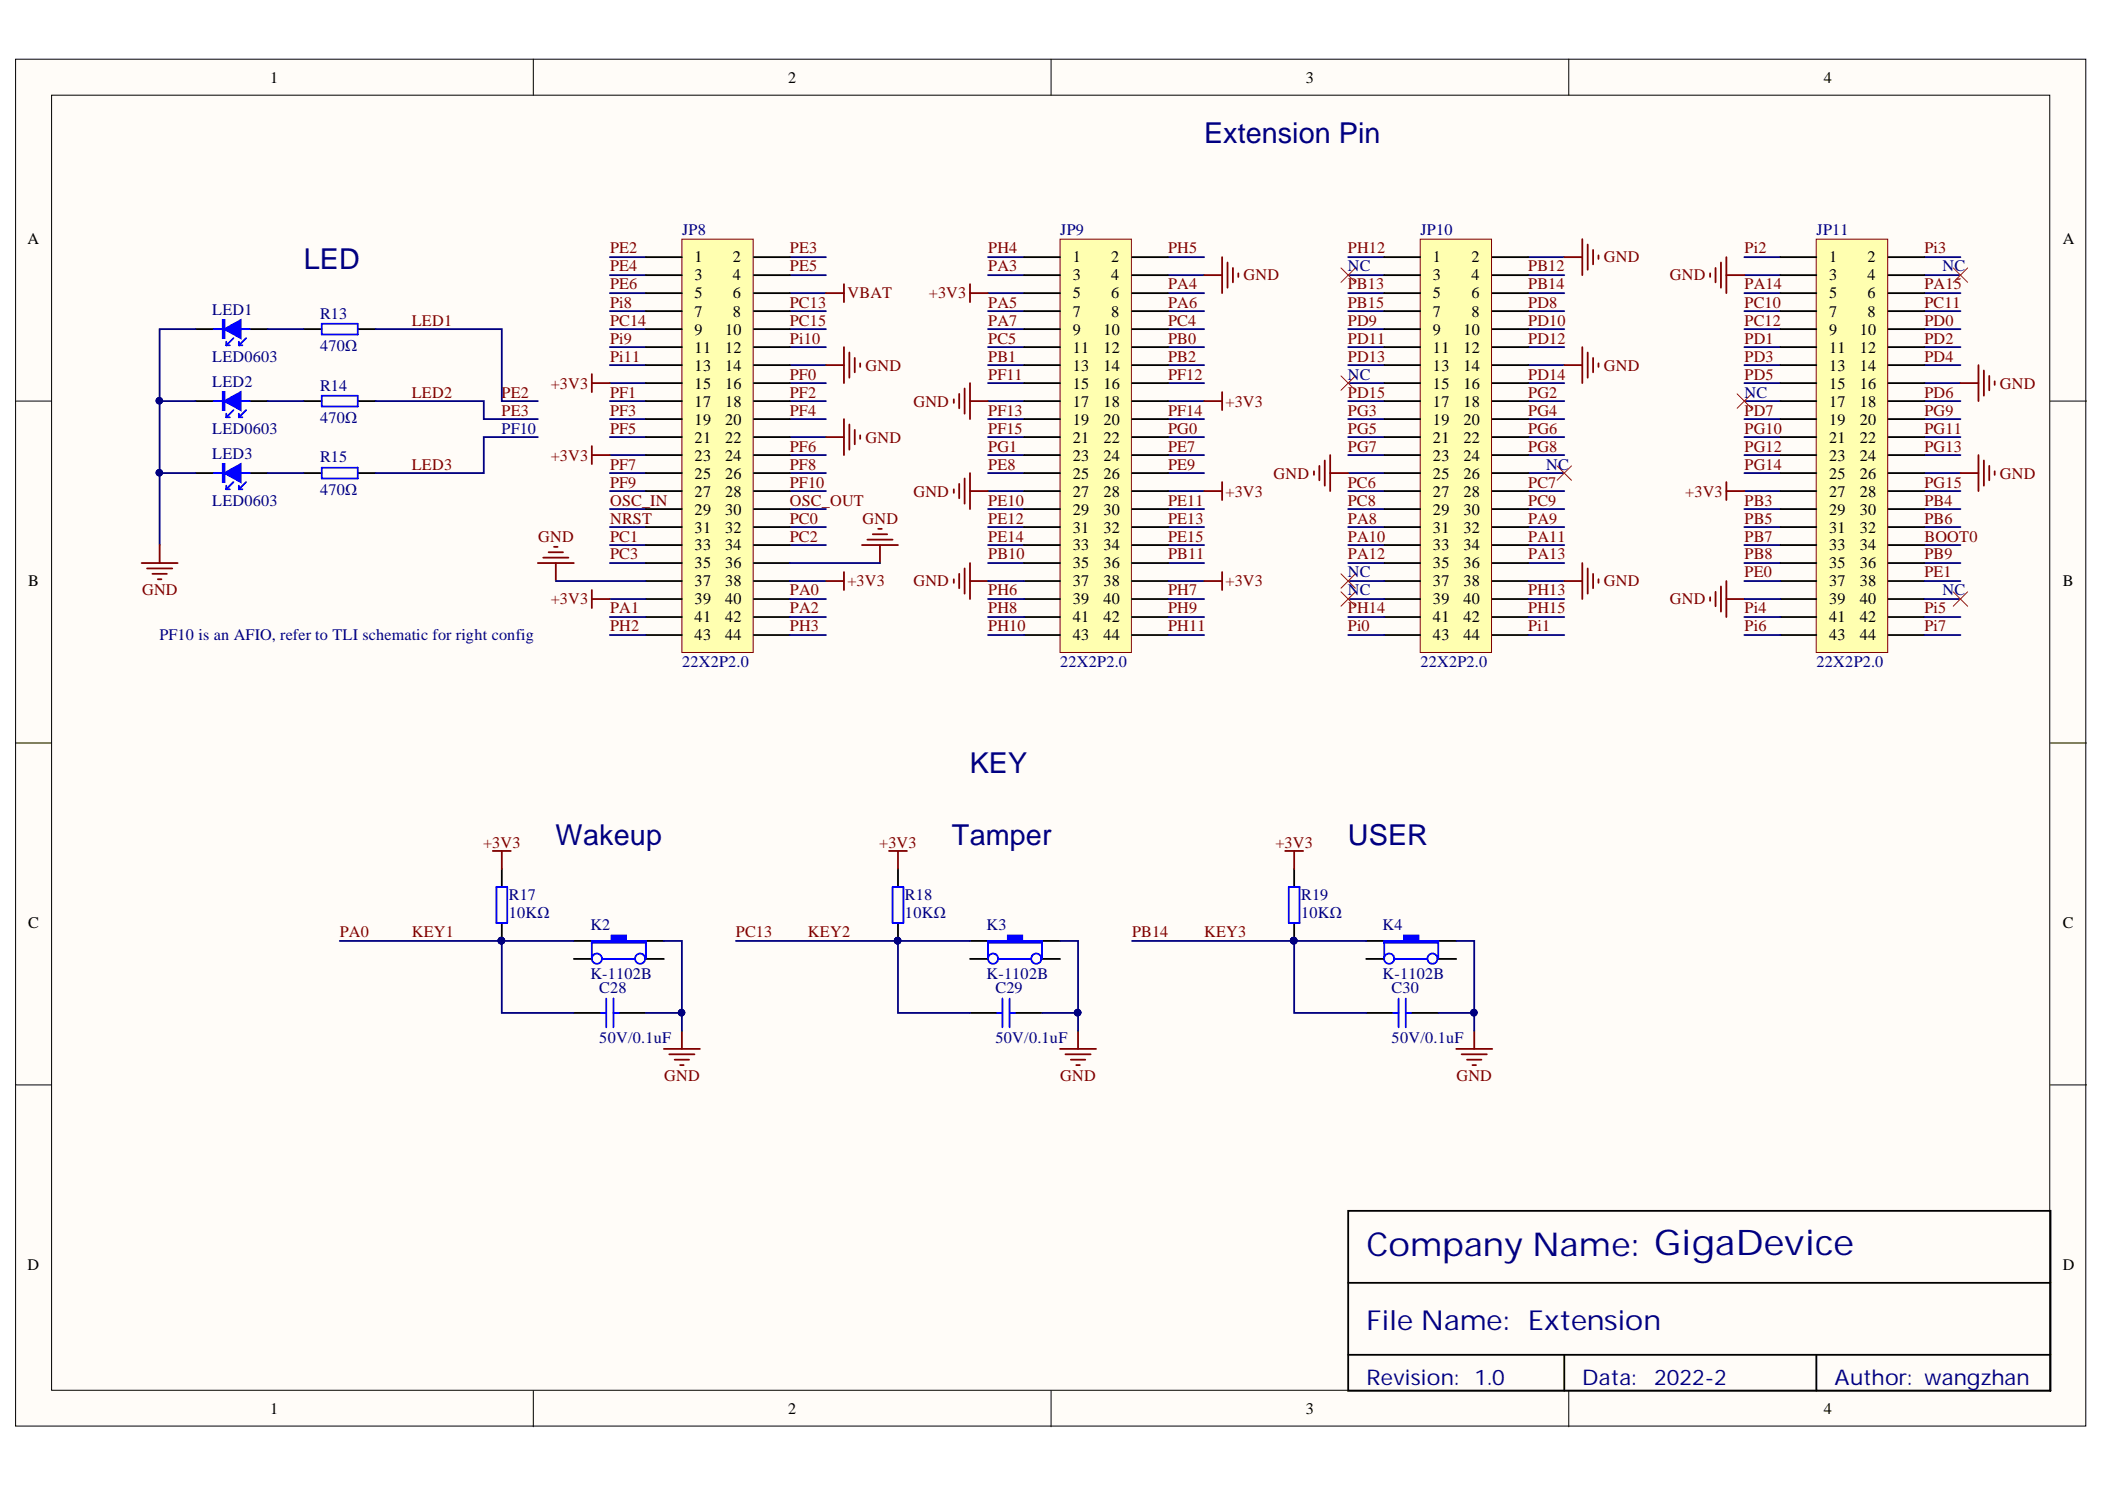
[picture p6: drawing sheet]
<svg xmlns="http://www.w3.org/2000/svg" width="297mm" height="210mm" viewBox="0 0 297 210" stroke-linecap="round" stroke-linejoin="round" font-family="sans-serif">
<defs><g id="words">
<text font-size="4.6" fill="#000080" x="192.8" y="177.2">Company Name: GigaDevice</text>
<g font-size="4.1" fill="#000080">
<text x="169.9" y="20.2">Extension Pin</text>
<text x="42.9" y="37.9">LED</text>
<text x="136.8" y="109">KEY</text>
<text x="78.4" y="119.1">Wakeup</text>
<text x="134.3" y="119.1">Tamper</text>
<text x="190.2" y="119.1">USER</text>
</g>
<text font-size="3.9" fill="#000080" x="192.8" y="187.6">File Name: Extension</text>
<g font-size="3" fill="#000080">
<text x="192.8" y="195.4">Revision:</text>
<text x="208" y="195.4">1.0</text>
<text x="223.3" y="195.4">Data:</text>
<text x="233.4" y="195.4">2022-2</text>
<text x="258.9" y="195.4">Author: wangzhan</text>
</g>
<g font-size="2.3">
<text x="38.1" y="11.7">1</text>
<text x="111.2" y="11.7">2</text>
<text x="184.3" y="11.7">3</text>
<text x="257.4" y="11.7">4</text>
<text x="3.9" y="34.5">A</text>
<text x="291.1" y="34.5">A</text>
<text x="98" y="37">1</text>
<text x="98" y="39.5">3</text>
<text x="103.4" y="37">2</text>
<text x="103.4" y="39.5">4</text>
<text x="151.4" y="37">1</text>
<text x="151.4" y="39.5">3</text>
<text x="156.8" y="37">2</text>
<text x="156.8" y="39.5">4</text>
<text x="202.2" y="37">1</text>
<text x="202.2" y="39.5">3</text>
<text x="207.6" y="37">2</text>
<text x="207.6" y="39.5">4</text>
<text x="258.1" y="37">1</text>
<text x="258.1" y="39.5">3</text>
<text x="263.5" y="37">2</text>
<text x="263.5" y="39.5">4</text>
<text x="98" y="42.1">5</text>
<text x="98" y="44.7">7</text>
<text x="98" y="47.2">9</text>
<text x="102.3" y="47.2">10</text>
<text x="103.4" y="42.1">6</text>
<text x="103.4" y="44.7">8</text>
<text x="151.4" y="42.1">5</text>
<text x="151.4" y="44.7">7</text>
<text x="151.4" y="47.2">9</text>
<text x="155.7" y="47.2">10</text>
<text x="156.8" y="42.1">6</text>
<text x="156.8" y="44.7">8</text>
<text x="202.2" y="42.1">5</text>
<text x="202.2" y="44.7">7</text>
<text x="202.2" y="47.2">9</text>
<text x="206.5" y="47.2">10</text>
<text x="207.6" y="42.1">6</text>
<text x="207.6" y="44.7">8</text>
<text x="258.1" y="42.1">5</text>
<text x="258.1" y="44.7">7</text>
<text x="258.1" y="47.2">9</text>
<text x="262.4" y="47.2">10</text>
<text x="263.5" y="42.1">6</text>
<text x="263.5" y="44.7">8</text>
<text x="98" y="49.8">11</text>
<text x="98" y="52.3">13</text>
<text x="102.3" y="49.8">12</text>
<text x="102.3" y="52.3">14</text>
<text x="151.4" y="49.8">11</text>
<text x="151.4" y="52.3">13</text>
<text x="155.7" y="49.8">12</text>
<text x="155.7" y="52.3">14</text>
<text x="202.2" y="49.8">11</text>
<text x="202.2" y="52.3">13</text>
<text x="206.5" y="49.8">12</text>
<text x="206.5" y="52.3">14</text>
<text x="258.1" y="49.8">11</text>
<text x="258.1" y="52.3">13</text>
<text x="262.4" y="49.8">12</text>
<text x="262.4" y="52.3">14</text>
<text x="98" y="54.8">15</text>
<text x="98" y="57.4">17</text>
<text x="98" y="59.9">19</text>
<text x="102.3" y="54.8">16</text>
<text x="102.3" y="57.4">18</text>
<text x="102.3" y="59.9">20</text>
<text x="151.4" y="54.8">15</text>
<text x="151.4" y="57.4">17</text>
<text x="151.4" y="59.9">19</text>
<text x="155.7" y="54.8">16</text>
<text x="155.7" y="57.4">18</text>
<text x="155.7" y="59.9">20</text>
<text x="202.2" y="54.8">15</text>
<text x="202.2" y="57.4">17</text>
<text x="202.2" y="59.9">19</text>
<text x="206.5" y="54.8">16</text>
<text x="206.5" y="57.4">18</text>
<text x="206.5" y="59.9">20</text>
<text x="258.1" y="54.8">15</text>
<text x="258.1" y="57.4">17</text>
<text x="258.1" y="59.9">19</text>
<text x="262.4" y="54.8">16</text>
<text x="262.4" y="57.4">18</text>
<text x="262.4" y="59.9">20</text>
<text x="98" y="62.4">21</text>
<text x="98" y="65">23</text>
<text x="102.3" y="62.4">22</text>
<text x="102.3" y="65">24</text>
<text x="151.4" y="62.4">21</text>
<text x="151.4" y="65">23</text>
<text x="155.7" y="62.4">22</text>
<text x="155.7" y="65">24</text>
<text x="202.2" y="62.4">21</text>
<text x="202.2" y="65">23</text>
<text x="206.5" y="62.4">22</text>
<text x="206.5" y="65">24</text>
<text x="258.1" y="62.4">21</text>
<text x="258.1" y="65">23</text>
<text x="262.4" y="62.4">22</text>
<text x="262.4" y="65">24</text>
<text x="98" y="67.5">25</text>
<text x="98" y="70.1">27</text>
<text x="102.3" y="67.5">26</text>
<text x="102.3" y="70.1">28</text>
<text x="151.4" y="67.5">25</text>
<text x="151.4" y="70.1">27</text>
<text x="155.7" y="67.5">26</text>
<text x="155.7" y="70.1">28</text>
<text x="202.2" y="67.5">25</text>
<text x="202.2" y="70.1">27</text>
<text x="206.5" y="67.5">26</text>
<text x="206.5" y="70.1">28</text>
<text x="258.1" y="67.5">25</text>
<text x="258.1" y="70.1">27</text>
<text x="262.4" y="67.5">26</text>
<text x="262.4" y="70.1">28</text>
<text x="98" y="72.6">29</text>
<text x="98" y="75.1">31</text>
<text x="98" y="77.7">33</text>
<text x="102.3" y="72.6">30</text>
<text x="102.3" y="75.1">32</text>
<text x="102.3" y="77.7">34</text>
<text x="151.4" y="72.6">29</text>
<text x="151.4" y="75.1">31</text>
<text x="151.4" y="77.7">33</text>
<text x="155.7" y="72.6">30</text>
<text x="155.7" y="75.1">32</text>
<text x="155.7" y="77.7">34</text>
<text x="202.2" y="72.6">29</text>
<text x="202.2" y="75.1">31</text>
<text x="202.2" y="77.7">33</text>
<text x="206.5" y="72.6">30</text>
<text x="206.5" y="75.1">32</text>
<text x="206.5" y="77.7">34</text>
<text x="258.1" y="72.6">29</text>
<text x="258.1" y="75.1">31</text>
<text x="258.1" y="77.7">33</text>
<text x="262.4" y="72.6">30</text>
<text x="262.4" y="75.1">32</text>
<text x="262.4" y="77.7">34</text>
<text x="4" y="82.7">B</text>
<text x="98" y="80.2">35</text>
<text x="98" y="82.7">37</text>
<text x="102.3" y="80.2">36</text>
<text x="102.3" y="82.7">38</text>
<text x="151.4" y="80.2">35</text>
<text x="151.4" y="82.7">37</text>
<text x="155.7" y="80.2">36</text>
<text x="155.7" y="82.7">38</text>
<text x="202.2" y="80.2">35</text>
<text x="202.2" y="82.7">37</text>
<text x="206.5" y="80.2">36</text>
<text x="206.5" y="82.7">38</text>
<text x="258.1" y="80.2">35</text>
<text x="258.1" y="82.7">37</text>
<text x="262.4" y="80.2">36</text>
<text x="262.4" y="82.7">38</text>
<text x="291.1" y="82.7">B</text>
<text x="98" y="85.3">39</text>
<text x="98" y="87.8">41</text>
<text x="102.3" y="85.3">40</text>
<text x="102.3" y="87.8">42</text>
<text x="151.4" y="85.3">39</text>
<text x="151.4" y="87.8">41</text>
<text x="155.7" y="85.3">40</text>
<text x="155.7" y="87.8">42</text>
<text x="202.2" y="85.3">39</text>
<text x="202.2" y="87.8">41</text>
<text x="206.5" y="85.3">40</text>
<text x="206.5" y="87.8">42</text>
<text x="258.1" y="85.3">39</text>
<text x="258.1" y="87.8">41</text>
<text x="262.4" y="85.3">40</text>
<text x="262.4" y="87.8">42</text>
<text x="98" y="90.3">43</text>
<text x="102.3" y="90.3">44</text>
<text x="151.4" y="90.3">43</text>
<text x="155.7" y="90.3">44</text>
<text x="202.2" y="90.3">43</text>
<text x="206.5" y="90.3">44</text>
<text x="258.1" y="90.3">43</text>
<text x="262.4" y="90.3">44</text>
<text x="4" y="131">C</text>
<text x="291.1" y="131">C</text>
<text x="3.9" y="179.2">D</text>
<text x="291.1" y="179.2">D</text>
<text x="38.1" y="199.5">1</text>
<text x="111.2" y="199.5">2</text>
<text x="184.3" y="199.5">3</text>
<text x="257.4" y="199.5">4</text>
</g>
<g font-size="2.3" fill="#800000">
<text x="86.1" y="35.7">PE2</text>
<text x="111.5" y="35.7">PE3</text>
<text x="139.5" y="35.7">PH4</text>
<text x="164.8" y="35.7">PH5</text>
<text x="190.2" y="35.7">PH12</text>
<text x="246.2" y="35.7">Pi2</text>
<text x="271.6" y="35.7">Pi3</text>
<text x="86.1" y="38.3">PE4</text>
<text x="86.1" y="40.8">PE6</text>
<text x="111.5" y="38.3">PE5</text>
<text x="139.5" y="38.3">PA3</text>
<text x="164.8" y="40.8">PA4</text>
<text x="175.5" y="39.5">GND</text>
<text x="190.2" y="40.8">PB13</text>
<text x="215.7" y="38.3">PB12</text>
<text x="215.7" y="40.8">PB14</text>
<text x="226.3" y="37">GND</text>
<text x="235.6" y="39.5">GND</text>
<text x="246.2" y="40.8">PA14</text>
<text x="271.6" y="40.8">PA15</text>
<text x="58.1" y="46">LED1</text>
<text x="86.1" y="46">PC14</text>
<text x="86.1" y="43.4">Pi8</text>
<text x="111.5" y="43.4">PC13</text>
<text x="111.5" y="46">PC15</text>
<text x="119.6" y="42.1">VBAT</text>
<text x="131.1" y="42.1">+3V3</text>
<text x="139.5" y="43.4">PA5</text>
<text x="139.5" y="46">PA7</text>
<text x="164.8" y="43.4">PA6</text>
<text x="164.8" y="46">PC4</text>
<text x="190.2" y="43.4">PB15</text>
<text x="190.2" y="46">PD9</text>
<text x="215.7" y="43.4">PD8</text>
<text x="215.7" y="46">PD10</text>
<text x="246.2" y="43.4">PC10</text>
<text x="246.2" y="46">PC12</text>
<text x="271.6" y="43.4">PC11</text>
<text x="271.6" y="46">PD0</text>
<text x="86.1" y="48.5">Pi9</text>
<text x="86.1" y="51">Pi11</text>
<text x="111.5" y="48.5">Pi10</text>
<text x="111.5" y="53.6">PF0</text>
<text x="122.1" y="52.3">GND</text>
<text x="139.5" y="48.5">PC5</text>
<text x="139.5" y="51">PB1</text>
<text x="139.5" y="53.6">PF11</text>
<text x="164.8" y="48.5">PB0</text>
<text x="164.8" y="51">PB2</text>
<text x="164.8" y="53.6">PF12</text>
<text x="190.2" y="48.5">PD11</text>
<text x="190.2" y="51">PD13</text>
<text x="215.7" y="48.5">PD12</text>
<text x="215.7" y="53.6">PD14</text>
<text x="226.3" y="52.3">GND</text>
<text x="246.2" y="48.5">PD1</text>
<text x="246.2" y="51">PD3</text>
<text x="246.2" y="53.6">PD5</text>
<text x="271.6" y="48.5">PD2</text>
<text x="271.6" y="51">PD4</text>
<text x="58.1" y="56.1">LED2</text>
<text x="70.8" y="56.1">PE2</text>
<text x="70.8" y="58.6">PE3</text>
<text x="77.7" y="54.8">+3V3</text>
<text x="86.1" y="56.1">PF1</text>
<text x="86.1" y="58.6">PF3</text>
<text x="111.5" y="56.1">PF2</text>
<text x="111.5" y="58.6">PF4</text>
<text x="128.9" y="57.4">GND</text>
<text x="139.5" y="58.6">PF13</text>
<text x="164.8" y="58.6">PF14</text>
<text x="172.9" y="57.4">+3V3</text>
<text x="190.2" y="56.1">PD15</text>
<text x="190.2" y="58.6">PG3</text>
<text x="215.7" y="56.1">PG2</text>
<text x="215.7" y="58.6">PG4</text>
<text x="246.2" y="58.6">PD7</text>
<text x="271.6" y="56.1">PD6</text>
<text x="271.6" y="58.6">PG9</text>
<text x="282.2" y="54.8">GND</text>
<text x="77.7" y="65">+3V3</text>
<text x="86.1" y="61.2">PF5</text>
<text x="111.5" y="63.7">PF6</text>
<text x="122.1" y="62.4">GND</text>
<text x="139.5" y="61.2">PF15</text>
<text x="139.5" y="63.7">PG1</text>
<text x="164.8" y="61.2">PG0</text>
<text x="164.8" y="63.7">PE7</text>
<text x="190.2" y="61.2">PG5</text>
<text x="190.2" y="63.7">PG7</text>
<text x="215.7" y="61.2">PG6</text>
<text x="215.7" y="63.7">PG8</text>
<text x="246.2" y="61.2">PG10</text>
<text x="246.2" y="63.7">PG12</text>
<text x="271.6" y="61.2">PG11</text>
<text x="271.6" y="63.7">PG13</text>
<text x="58.1" y="66.2">LED3</text>
<text x="86.1" y="71.3">OSC_IN</text>
<text x="86.1" y="66.2">PF7</text>
<text x="86.1" y="68.8">PF9</text>
<text x="111.5" y="71.3">OSC_OUT</text>
<text x="111.5" y="66.2">PF8</text>
<text x="111.5" y="68.8">PF10</text>
<text x="128.9" y="70.1">GND</text>
<text x="139.5" y="66.2">PE8</text>
<text x="139.5" y="71.3">PE10</text>
<text x="164.8" y="66.2">PE9</text>
<text x="164.8" y="71.3">PE11</text>
<text x="172.9" y="70.1">+3V3</text>
<text x="179.7" y="67.5">GND</text>
<text x="190.2" y="68.8">PC6</text>
<text x="190.2" y="71.3">PC8</text>
<text x="215.7" y="68.8">PC7</text>
<text x="215.7" y="71.3">PC9</text>
<text x="237.8" y="70.1">+3V3</text>
<text x="246.2" y="66.2">PG14</text>
<text x="246.2" y="71.3">PB3</text>
<text x="271.6" y="68.8">PG15</text>
<text x="271.6" y="71.3">PB4</text>
<text x="282.2" y="67.5">GND</text>
<text x="75.9" y="76.4">GND</text>
<text x="86.1" y="73.9">NRST</text>
<text x="86.1" y="76.4">PC1</text>
<text x="111.5" y="73.9">PC0</text>
<text x="111.5" y="76.4">PC2</text>
<text x="121.7" y="73.9">GND</text>
<text x="139.5" y="73.9">PE12</text>
<text x="139.5" y="76.4">PE14</text>
<text x="164.8" y="73.9">PE13</text>
<text x="164.8" y="76.4">PE15</text>
<text x="190.2" y="73.9">PA8</text>
<text x="190.2" y="76.4">PA10</text>
<text x="215.7" y="73.9">PA9</text>
<text x="215.7" y="76.4">PA11</text>
<text x="246.2" y="73.9">PB5</text>
<text x="246.2" y="76.4">PB7</text>
<text x="271.6" y="76.4">BOOT0</text>
<text x="271.6" y="73.9">PB6</text>
<text x="20" y="84">GND</text>
<text x="86.1" y="78.9">PC3</text>
<text x="111.5" y="84">PA0</text>
<text x="119.6" y="82.7">+3V3</text>
<text x="128.9" y="82.7">GND</text>
<text x="139.5" y="78.9">PB10</text>
<text x="139.5" y="84">PH6</text>
<text x="164.8" y="78.9">PB11</text>
<text x="164.8" y="84">PH7</text>
<text x="172.9" y="82.7">+3V3</text>
<text x="190.2" y="78.9">PA12</text>
<text x="215.7" y="78.9">PA13</text>
<text x="215.7" y="84">PH13</text>
<text x="226.3" y="82.7">GND</text>
<text x="246.2" y="78.9">PB8</text>
<text x="246.2" y="81.5">PE0</text>
<text x="271.6" y="78.9">PB9</text>
<text x="271.6" y="81.5">PE1</text>
<text x="77.7" y="85.3">+3V3</text>
<text x="86.1" y="86.5">PA1</text>
<text x="86.1" y="89.1">PH2</text>
<text x="111.5" y="86.5">PA2</text>
<text x="111.5" y="89.1">PH3</text>
<text x="139.5" y="86.5">PH8</text>
<text x="139.5" y="89.1">PH10</text>
<text x="164.8" y="86.5">PH9</text>
<text x="164.8" y="89.1">PH11</text>
<text x="190.2" y="86.5">PH14</text>
<text x="190.2" y="89.1">Pi0</text>
<text x="215.7" y="86.5">PH15</text>
<text x="215.7" y="89.1">Pi1</text>
<text x="235.6" y="85.3">GND</text>
<text x="246.2" y="86.5">Pi4</text>
<text x="246.2" y="89.1">Pi6</text>
<text x="271.6" y="86.5">Pi5</text>
<text x="271.6" y="89.1">Pi7</text>
<text x="68.2" y="119.6">+3V3</text>
<text x="124.1" y="119.6">+3V3</text>
<text x="180" y="119.6">+3V3</text>
<text x="48" y="132.2">PA0</text>
<text x="58.1" y="132.2">KEY1</text>
<text x="103.9" y="132.2">PC13</text>
<text x="114" y="132.2">KEY2</text>
<text x="159.8" y="132.2">PB14</text>
<text x="169.9" y="132.2">KEY3</text>
<text x="93.7" y="152.5">GND</text>
<text x="149.6" y="152.5">GND</text>
<text x="205.5" y="152.5">GND</text>
</g>
<g font-size="2.3" fill="#000080">
<text x="96.2" y="33.2">JP8</text>
<text x="149.6" y="33.2">JP9</text>
<text x="200.4" y="33.2">JP10</text>
<text x="256.3" y="33.2">JP11</text>
<text x="190.2" y="38.3">NC</text>
<text x="274.1" y="38.3">NC</text>
<text x="29.9" y="44.4">LED1</text>
<text x="45.2" y="45">R13</text>
<text x="29.9" y="51">LED0603</text>
<text x="45.2" y="49.5">470Ω</text>
<text x="190.2" y="53.6">NC</text>
<text x="29.9" y="54.6">LED2</text>
<text x="45.2" y="55.1">R14</text>
<text x="45.2" y="59.7">470Ω</text>
<text x="246.2" y="56.1">NC</text>
<text x="29.9" y="61.2">LED0603</text>
<text x="29.9" y="64.7">LED3</text>
<text x="45.2" y="65.2">R15</text>
<text x="70.8" y="61.2">PF10</text>
<text x="29.9" y="71.3">LED0603</text>
<text x="45.2" y="69.8">470Ω</text>
<text x="218.2" y="66.2">NC</text>
<text x="190.2" y="81.5">NC</text>
<text x="190.2" y="84">NC</text>
<text x="274.1" y="84">NC</text>
<text x="22.5" y="90.3">PF10 is an AFIO, refer to TLI schematic for right config</text>
<text x="96.2" y="94.1">22X2P2.0</text>
<text x="149.6" y="94.1">22X2P2.0</text>
<text x="200.4" y="94.1">22X2P2.0</text>
<text x="256.3" y="94.1">22X2P2.0</text>
<text x="71.8" y="126.9">R17</text>
<text x="71.8" y="129.4">10KΩ</text>
<text x="83.3" y="131.2">K2</text>
<text x="127.7" y="126.9">R18</text>
<text x="127.7" y="129.4">10KΩ</text>
<text x="139.2" y="131.2">K3</text>
<text x="183.6" y="126.9">R19</text>
<text x="183.6" y="129.4">10KΩ</text>
<text x="195.1" y="131.2">K4</text>
<text x="83.3" y="138.1">K-1102B</text>
<text x="84.6" y="140.1">C28</text>
<text x="139.2" y="138.1">K-1102B</text>
<text x="140.5" y="140.1">C29</text>
<text x="195.1" y="138.1">K-1102B</text>
<text x="196.4" y="140.1">C30</text>
<text x="84.6" y="147.2">50V/0.1uF</text>
<text x="140.5" y="147.2">50V/0.1uF</text>
<text x="196.4" y="147.2">50V/0.1uF</text>
</g>
</g></defs>
<g fill="#fffcf8" stroke="#000" stroke-width=".14">
<path d="M2.2 8.4h292.1v192.8h-292.1z"/>
<path d="M7.3 13.4h281.9v182.7h-281.9z"/>
</g>
<path d="M75.3 8.4v5M148.3 8.4v5M221.4 8.4v5M2.2 56.6h5.1M289.3 56.6h5.1M2.2 104.8h5.1M289.3 104.8h5.1M2.2 153h5.1M289.3 153h5.1M75.3 196.2v5.1M148.3 196.2v5.1M221.4 196.2v5.1" fill="none" stroke="#000" stroke-width=".14"/>
<path d="M27.6 46.4h2.6M35.2 46.4h2.6M190.2 170.8h99.1v25.4h-99.1zM190.2 181h99.1M190.2 191.1h99.1M220.7 191.1v5.1M256.3 191.1v5.1" fill="none" stroke="#000" stroke-width=".25"/>
<path d="M31.7 46.4l2.3-1.2v2.5z" fill="#00f"/>
<path d="M30.2 46.4h1.2M31.4 45.2h.3v2.5h-.3zM31.5 45.2v2.5M31.7 46.4l2.3-1.2v2.5zM31.9 48.7h.5M31.9 48.2v.5M32.9 47.7l-1 1M33.7 48.7h.5M33.7 48.2v.5M34 46.4h1.2M34.7 47.7l-1 1" fill="none" stroke="#00f" stroke-width=".25"/>
<path d="M27.6 56.6h2.6M35.2 56.6h2.6" fill="none" stroke="#000" stroke-width=".25"/>
<path d="M31.7 56.6l2.3-1.3v2.5z" fill="#00f"/>
<path d="M30.2 56.6h1.2M31.4 55.3h.3v2.5h-.3zM31.5 55.3v2.5M31.7 56.6l2.3-1.3v2.5zM31.9 58.9h.5M31.9 58.4v.5M32.9 57.8l-1 1.1M33.7 58.9h.5M33.7 58.4v.5M34 56.6h1.2M34.7 57.8l-1 1.1" fill="none" stroke="#00f" stroke-width=".25"/>
<path d="M27.6 66.7h2.6M35.2 66.7h2.6" fill="none" stroke="#000" stroke-width=".25"/>
<path d="M31.7 66.7l2.3-1.2v2.5z" fill="#00f"/>
<g fill="none" stroke="#00f" stroke-width=".25">
<path d="M45.4 45.7h5.1v1.5h-5.1zM45.4 55.8h5.1v1.5h-5.1zM30.2 66.7h1.2M31.4 65.5h.3v2.5h-.3zM31.5 65.5v2.5M31.7 66.7l2.3-1.2v2.5zM31.9 69h.5M31.9 68.5v.5M32.9 68l-1 1M33.7 69h.5M33.7 68.5v.5M34 66.7h1.2"/>
<path d="M34.7 68l-1 1M45.4 66h5.1v1.5h-5.1z"/>
</g>
<path d="M42.9 46.4h2.5M42.9 56.6h2.5M50.5 46.4h2.5M50.5 56.6h2.5M42.9 66.7h2.5M50.5 66.7h2.5M81 132.7h2.5M91.1 132.7h2.6" fill="none" stroke="#000" stroke-width=".25"/>
<path d="M22.5 56.6h5.1M27.6 46.4h-5.1v30.5M37.8 46.4h5.1M37.8 56.6h5.1M53 46.4h17.8v10.2h5.1M53 56.6h15.3v2.5h7.6M22.5 66.7h5.1M37.8 66.7h5.1M75.9 61.7h-7.6v5h-15.3" fill="none" stroke="#000080" stroke-width=".25"/>
<g fill="#000080" stroke="#000080" stroke-width=".14">
<circle cx="22.5" cy="66.7" r=".46"/>
<circle cx="22.5" cy="56.5" r=".46"/>
</g>
<path d="M83.5 132.7h2.8v-.7h2v.7h2.8v.3h-7.6z" fill-rule="evenodd" fill="#00f"/>
<g fill="none" stroke="#00f" stroke-width=".25">
<path d="M70 125.1h1.6v5.1h-1.6zM83.5 132.7h2.8v-.7h2v.7h2.8v.3h-7.6zM83.5 132.7v2.6M85 135.3h4.6M91.1 132.7v2.6M84.8 142.9h.7M85.5 140.9v4M86.6 142.9h.7M86.6 140.9v4"/>
<circle cx="84.2" cy="135.2" r=".72"/>
<circle cx="90.3" cy="135.2" r=".72"/>
</g>
<path d="M70.8 122.6v2.5M70.8 130.2v2.5M81 135.3h2.5M91.1 135.3h2.6M136.9 132.7h2.5M147 132.7h2.6M81 142.9h3.8M87.3 142.9h3.8" fill="none" stroke="#000" stroke-width=".25"/>
<g fill="#000080" stroke="#000080" stroke-width=".14">
<circle cx="70.7" cy="132.7" r=".47"/>
<circle cx="96.2" cy="142.8" r=".46"/>
</g>
<path d="M69.5 120h2.6M70.8 120v2.6M93.7 148h5.1M94.4 148.7h3.6M95.2 149.5h2M96 150.2h.5M96.2 145.4v2.6" fill="none" stroke="#800000" stroke-width=".25"/>
<path d="M70.8 132.7v10.2h10.2M93.7 132.7h2.5v12.7M91.1 142.9h5.1" fill="none" stroke="#000080" stroke-width=".25"/>
<path d="M139.4 132.7h2.8v-.7h2v.7h2.8v.3h-7.6z" fill-rule="evenodd" fill="#00f"/>
<g fill="none" stroke="#00f" stroke-width=".25">
<path d="M126 125.1h1.5v5.1h-1.5zM139.4 132.7h2.8v-.7h2v.7h2.8v.3h-7.6zM139.4 132.7v2.6M140.9 135.3h4.6M147 132.7v2.6M140.7 142.9h.8M141.5 140.9v4M142.5 142.9h.7M142.5 140.9v4"/>
<circle cx="140.1" cy="135.2" r=".72"/>
<circle cx="146.2" cy="135.2" r=".72"/>
</g>
<path d="M126.7 122.6v2.5M126.7 130.2v2.5M136.9 135.3h2.5M147 135.3h2.6M192.8 132.7h2.5M202.9 132.7h2.6M136.9 142.9h3.8M143.2 142.9h3.8" fill="none" stroke="#000" stroke-width=".25"/>
<g fill="#000080" stroke="#000080" stroke-width=".14">
<circle cx="126.7" cy="132.7" r=".46"/>
<circle cx="152.1" cy="142.8" r=".47"/>
</g>
<path d="M125.4 120h2.6M126.7 120v2.6M149.6 148h5.1M150.3 148.7h3.6M151.1 149.5h2M151.9 150.2h.5M152.1 145.4v2.6" fill="none" stroke="#800000" stroke-width=".25"/>
<path d="M126.7 132.7v10.2h10.2M149.6 132.7h2.5v12.7M147 142.9h5.1" fill="none" stroke="#000080" stroke-width=".25"/>
<path d="M195.3 132.7h2.8v-.7h2.1v.7h2.7v.3h-7.6z" fill-rule="evenodd" fill="#00f"/>
<g fill="none" stroke="#00f" stroke-width=".25">
<path d="M181.9 125.1h1.5v5.1h-1.5zM195.3 132.7h2.8v-.7h2.1v.7h2.7v.3h-7.6zM195.3 132.7v2.6M196.8 135.3h4.6M202.9 132.7v2.6M196.6 142.9h.8M197.4 140.9v4M198.4 142.9h.7M198.4 140.9v4"/>
<circle cx="196" cy="135.2" r=".72"/>
<circle cx="202.1" cy="135.2" r=".72"/>
</g>
<path d="M182.6 122.6v2.5M182.6 130.2v2.5M192.8 135.3h2.5M202.9 135.3h2.6M192.8 142.9h3.8M199.1 142.9h3.8" fill="none" stroke="#000" stroke-width=".25"/>
<g fill="#000080" stroke="#000080" stroke-width=".14">
<circle cx="182.6" cy="132.7" r=".47"/>
<circle cx="208" cy="142.8" r=".46"/>
</g>
<g fill="none" stroke="#800000" stroke-width=".25">
<path d="M169.9 38.8h2.6M172.5 36.3v5.1M173.2 37v3.6M174 37.8v2M174.7 38.6v.5M220.7 36.3h2.6M223.3 33.7v5.1M224 34.5v3.6M224.8 35.3v2M225.6 36v.5M116.5 51.5h2.6M119.1 49v5"/>
<path d="M119.9 49.7v3.6M120.6 50.5v2M121.4 51.3v.5M134.6 56.3v.5M135.4 55.6v2M136.1 54.8v3.6M136.9 54v5.1M136.9 56.6h2.5M220.7 51.5h2.6M223.3 49v5M224 49.7v3.6M224.8 50.5v2"/>
<path d="M225.6 51.3v.5M20 79.4h5.1M22.5 76.9v2.5M134.6 69v.5M135.4 68.3v2M136.1 67.5v3.5M136.9 66.7v5.1M136.9 79.4v5.1M136.9 69.3h2.5M185.4 66.5v.5M186.2 65.7v2M186.9 65v3.5"/>
<path d="M187.7 64.2v5.1M187.7 66.7h2.5M20.7 80.2h3.6M21.5 80.9h2M22.3 81.7h.5M134.6 81.7v.5M135.4 80.9v2.1M136.1 80.2v3.5M136.9 82h2.5M181.3 120h2.6M182.6 120v2.6M205.5 148h5.1"/>
<path d="M206.3 148.7h3.5M207 149.5h2M207.8 150.2h.5M208 145.4v2.6"/>
</g>
<g fill="none" stroke="#000080" stroke-width=".25">
<path d="M86.1 36.3h5M86.1 38.8h5M111.5 36.3h5M111.5 38.8h5M139.4 36.3h5.1M139.4 38.8h5.1M164.8 36.3h5.1M164.8 38.8h5.1M190.2 36.3h5.1M190.2 38.8h5.1M215.7 36.3h5M215.7 38.8h5"/>
<path d="M86.1 41.4h5M86.1 43.9h5M86.1 46.4h5M86.1 49h5M86.1 51.5h5M86.1 54h5M86.1 56.6h5M86.1 59.1h5M111.5 41.4h5M111.5 43.9h5M111.5 46.4h5M111.5 49h5"/>
<path d="M111.5 51.5h5M111.5 54h5M111.5 56.6h5M111.5 59.1h5M139.4 41.4h5.1M139.4 43.9h5.1M139.4 46.4h5.1M139.4 49h5.1M139.4 51.5h5.1M139.4 54h5.1M139.4 56.6h5.1M139.4 59.1h5.1"/>
<path d="M164.8 41.4h5.1M164.8 43.9h5.1M164.8 46.4h5.1M164.8 49h5.1M164.8 51.5h5.1M164.8 54h5.1M164.8 56.6h5.1M164.8 59.1h5.1M190.2 41.4h5.1M190.2 43.9h5.1M190.2 46.4h5.1M190.2 49h5.1"/>
<path d="M190.2 51.5h5.1M190.2 54h5.1M190.2 56.6h5.1M190.2 59.1h5.1M215.7 41.4h5M215.7 43.9h5M215.7 46.4h5M215.7 49h5M215.7 51.5h5M215.7 54h5M215.7 56.6h5M215.7 59.1h5"/>
<path d="M86.1 61.7h5M86.1 64.2h5M86.1 66.7h5M86.1 69.3h5M86.1 71.8h5M86.1 74.3h5M86.1 76.9h5M86.1 79.4h5M111.5 61.7h5M111.5 64.2h5M111.5 66.7h5M111.5 69.3h5"/>
<path d="M111.5 71.8h5M111.5 74.3h5M111.5 76.9h5M139.4 61.7h5.1M139.4 64.2h5.1M139.4 66.7h5.1M139.4 69.3h5.1M139.4 71.8h5.1M139.4 74.3h5.1M139.4 76.9h5.1M139.4 79.4h5.1M164.8 61.7h5.1"/>
<path d="M164.8 64.2h5.1M164.8 66.7h5.1M164.8 69.3h5.1M164.8 71.8h5.1M164.8 74.3h5.1M164.8 76.9h5.1M164.8 79.4h5.1M190.2 61.7h5.1M190.2 64.2h5.1M190.2 66.7h5.1M190.2 69.3h5.1M190.2 71.8h5.1"/>
<path d="M190.2 74.3h5.1M190.2 76.9h5.1M190.2 79.4h5.1M215.7 61.7h5M215.7 64.2h5M215.7 66.7h5M215.7 69.3h5M215.7 71.8h5M215.7 74.3h5M215.7 76.9h5M215.7 79.4h5M182.6 132.7v10.2h10.2"/>
<path d="M205.5 132.7h2.5v12.7M202.9 142.9h5.1"/>
</g>
<path d="M96.2 33.7h10.1v58.3h-10.1z" fill="#ffffb0" stroke="#800000" stroke-width=".14"/>
<g fill="none" stroke="#000" stroke-width=".25">
<path d="M91.1 36.3h5.1M91.1 38.8h5.1M106.4 36.3h5.1M106.4 38.8h5.1M91.1 41.4h5.1M91.1 43.9h5.1M91.1 46.4h5.1M91.1 49h5.1M91.1 51.5h5.1M91.1 54h5.1M91.1 56.6h5.1M91.1 59.1h5.1"/>
<path d="M106.4 41.4h5.1M106.4 43.9h5.1M106.4 46.4h5.1M106.4 49h5.1M106.4 51.5h5.1M106.4 54h5.1M106.4 56.6h5.1M106.4 59.1h5.1M91.1 61.7h5.1M91.1 64.2h5.1M91.1 66.7h5.1M91.1 69.3h5.1"/>
<path d="M91.1 71.8h5.1M91.1 74.3h5.1M91.1 76.9h5.1M91.1 79.4h5.1M106.4 61.7h5.1M106.4 64.2h5.1M106.4 66.7h5.1M106.4 69.3h5.1M106.4 71.8h5.1M106.4 74.3h5.1M106.4 76.9h5.1M106.4 79.4h5.1"/>
<path d="M91.1 82h5.1M91.1 84.5h5.1M91.1 87h5.1M91.1 89.6h5.1M106.4 82h5.1M106.4 84.5h5.1M106.4 87h5.1M106.4 89.6h5.1"/>
</g>
<path d="M149.6 33.7h10v58.3h-10z" fill="#ffffb0" stroke="#800000" stroke-width=".14"/>
<g fill="none" stroke="#000" stroke-width=".25">
<path d="M144.5 36.3h5.1M144.5 38.8h5.1M159.7 36.3h5.1M159.7 38.8h5.1M144.5 41.4h5.1M144.5 43.9h5.1M144.5 46.4h5.1M144.5 49h5.1M144.5 51.5h5.1M144.5 54h5.1M144.5 56.6h5.1M144.5 59.1h5.1"/>
<path d="M159.7 41.4h5.1M159.7 43.9h5.1M159.7 46.4h5.1M159.7 49h5.1M159.7 51.5h5.1M159.7 54h5.1M159.7 56.6h5.1M159.7 59.1h5.1M144.5 61.7h5.1M144.5 64.2h5.1M144.5 66.7h5.1M144.5 69.3h5.1"/>
<path d="M144.5 71.8h5.1M144.5 74.3h5.1M144.5 76.9h5.1M144.5 79.4h5.1M159.7 61.7h5.1M159.7 64.2h5.1M159.7 66.7h5.1M159.7 69.3h5.1M159.7 71.8h5.1M159.7 74.3h5.1M159.7 76.9h5.1M159.7 79.4h5.1"/>
<path d="M144.5 82h5.1M144.5 84.5h5.1M144.5 87h5.1M144.5 89.6h5.1M159.7 82h5.1M159.7 84.5h5.1M159.7 87h5.1M159.7 89.6h5.1"/>
</g>
<path d="M200.4 33.7h10.1v58.3h-10.1z" fill="#ffffb0" stroke="#800000" stroke-width=".14"/>
<g fill="none" stroke="#000" stroke-width=".25">
<path d="M195.3 36.3h5.1M195.3 38.8h5.1M210.6 36.3h5.1M210.6 38.8h5.1M195.3 41.4h5.1M195.3 43.9h5.1M195.3 46.4h5.1M195.3 49h5.1M195.3 51.5h5.1M195.3 54h5.1M195.3 56.6h5.1M195.3 59.1h5.1"/>
<path d="M210.6 41.4h5.1M210.6 43.9h5.1M210.6 46.4h5.1M210.6 49h5.1M210.6 51.5h5.1M210.6 54h5.1M210.6 56.6h5.1M210.6 59.1h5.1M195.3 61.7h5.1M195.3 64.2h5.1M195.3 66.7h5.1M195.3 69.3h5.1"/>
<path d="M195.3 71.8h5.1M195.3 74.3h5.1M195.3 76.9h5.1M195.3 79.4h5.1M210.6 61.7h5.1M210.6 64.2h5.1M210.6 66.7h5.1M210.6 69.3h5.1M210.6 71.8h5.1M210.6 74.3h5.1M210.6 76.9h5.1M210.6 79.4h5.1"/>
<path d="M195.3 82h5.1M195.3 84.5h5.1M195.3 87h5.1M195.3 89.6h5.1M210.6 82h5.1M210.6 84.5h5.1M210.6 87h5.1M210.6 89.6h5.1"/>
</g>
<g fill="none" stroke="#800000" stroke-width=".25">
<path d="M119.1 59.1v5.1M119.9 59.9v3.5M276.6 54h2.6M279.2 51.5v5.1M279.9 52.3v3.5M280.7 53v2.1M281.5 53.8v.5M116.5 61.7h2.6M120.6 60.6v2.1M121.4 61.4v.5M223.3 79.4v5.1M276.6 66.7h2.6"/>
<path d="M279.2 64.2v5.1M279.9 65v3.5M280.7 65.7v2M281.5 66.5v.5M220.7 82h2.6M224 80.2v3.5M224.8 80.9v2.1M225.6 81.7v.5M241.3 84.2v.6M242.1 83.5v2M242.8 82.7v3.6M243.6 82v5"/>
<path d="M243.6 84.5h2.5"/>
</g>
<g fill="none" stroke="#000080" stroke-width=".25">
<path d="M246.1 36.3h5.1M246.1 38.8h5.1M271.6 36.3h5M271.6 38.8h5M246.1 41.4h5.1M246.1 43.9h5.1M246.1 46.4h5.1M246.1 49h5.1M246.1 51.5h5.1M246.1 54h5.1M246.1 56.6h5.1M246.1 59.1h5.1"/>
<path d="M271.6 41.4h5M271.6 43.9h5M271.6 46.4h5M271.6 49h5M271.6 51.5h5M271.6 54h5M271.6 56.6h5M271.6 59.1h5M246.1 61.7h5.1M246.1 64.2h5.1M246.1 66.7h5.1M246.1 69.3h5.1"/>
<path d="M246.1 71.8h5.1M246.1 74.3h5.1M246.1 76.9h5.1M246.1 79.4h5.1M271.6 61.7h5M271.6 64.2h5M271.6 66.7h5M271.6 69.3h5M271.6 71.8h5M271.6 74.3h5M271.6 76.9h5M271.6 79.4h5"/>
<path d="M86.1 84.5h5M86.1 87h5M86.1 89.6h5M111.5 84.5h5M111.5 87h5M111.5 89.6h5M111.5 82h5M139.4 84.5h5.1M139.4 87h5.1M139.4 89.6h5.1M139.4 82h5.1M164.8 84.5h5.1"/>
<path d="M164.8 87h5.1M164.8 89.6h5.1M164.8 82h5.1M190.2 84.5h5.1M190.2 87h5.1M190.2 89.6h5.1M190.2 82h5.1M215.7 84.5h5M215.7 87h5M215.7 89.6h5M215.7 82h5"/>
</g>
<path d="M189.2 80.9l2.1 2.1M191.3 80.9l-2.1 2.1" fill="none" stroke="#f00" stroke-width=".14"/>
<path d="M256.3 33.7h10.1v58.3h-10.1z" fill="#ffffb0" stroke="#800000" stroke-width=".14"/>
<g fill="none" stroke="#000" stroke-width=".25">
<path d="M251.2 36.3h5.1M251.2 38.8h5.1M266.5 36.3h5.1M266.5 38.8h5.1M251.2 41.4h5.1M251.2 43.9h5.1M251.2 46.4h5.1M251.2 49h5.1M251.2 51.5h5.1M251.2 54h5.1M251.2 56.6h5.1M251.2 59.1h5.1"/>
<path d="M266.5 41.4h5.1M266.5 43.9h5.1M266.5 46.4h5.1M266.5 49h5.1M266.5 51.5h5.1M266.5 54h5.1M266.5 56.6h5.1M266.5 59.1h5.1M251.2 61.7h5.1M251.2 64.2h5.1M251.2 66.7h5.1M251.2 69.3h5.1"/>
<path d="M251.2 71.8h5.1M251.2 74.3h5.1M251.2 76.9h5.1M251.2 79.4h5.1M266.5 61.7h5.1M266.5 64.2h5.1M266.5 66.7h5.1M266.5 69.3h5.1M266.5 71.8h5.1M266.5 74.3h5.1M266.5 76.9h5.1M266.5 79.4h5.1"/>
<path d="M251.2 82h5.1M251.2 84.5h5.1M251.2 87h5.1M251.2 89.6h5.1M266.5 82h5.1M266.5 84.5h5.1M266.5 87h5.1M266.5 89.6h5.1"/>
</g>
<g fill="none" stroke="#000080" stroke-width=".25">
<path d="M111.5 79.4h12.7M78.4 82h12.7M246.1 82h5.1M246.1 84.5h5.1M246.1 87h5.1M246.1 89.6h5.1M271.6 82h5M271.6 84.5h5M271.6 87h5M271.6 89.6h5M47.9 132.7h33.1M103.8 132.7h33.1"/>
<path d="M159.7 132.7h33.1"/>
</g>
<g fill="none" stroke="#800000" stroke-width=".25">
<path d="M241.3 38.6v.5M242.1 37.8v2M242.8 37v3.6M243.6 36.3v5.1M243.6 38.8h2.5M83.5 52.8v2.5M83.5 54h2.6M116.5 41.4h2.6M119.1 40.1v2.5M136.9 41.4h2.5M136.9 40.1v2.5M169.9 56.6h2.6"/>
<path d="M172.5 55.3v2.5M75.9 79.4h5.1M76.7 78.7h3.5M77.4 77.9h2M78.2 77.1h.5M78.4 79.4v2.6M83.5 62.9v2.6M83.5 64.2h2.6M121.6 76.9h5.1M122.4 76.1h3.6M123.2 75.4h2M123.9 74.6h.5"/>
<path d="M124.2 76.9v2.5M169.9 69.3h2.6M172.5 68v2.5M243.6 68v2.5M243.6 69.3h2.5M83.5 83.2v2.6M83.5 84.5h2.6M116.5 82h2.6M119.1 80.7v2.5M169.9 82h2.6M172.5 80.7v2.5"/>
</g>
<g fill="#000080" stroke="#000080" stroke-width=".14">
<circle cx="70.7" cy="132.7" r=".47"/>
<circle cx="182.6" cy="132.7" r=".47"/>
<circle cx="126.7" cy="132.7" r=".46"/>
</g>
<g fill="none" stroke="#f00" stroke-width=".14">
<path d="M189.2 37.8l2.1 2M191.3 37.8l-2.1 2M275.6 37.8l2.1 2M277.7 37.8l-2.1 2M189.2 53l2.1 2.1M191.3 53l-2.1 2.1M245.1 55.6l2.1 2M247.2 55.6l-2.1 2M219.7 65.7l2.1 2M221.8 65.7l-2.1 2M189.2 83.5l2.1 2M191.3 83.5l-2.1 2"/>
<path d="M275.6 83.5l2.1 2M277.7 83.5l-2.1 2"/>
</g>
<use href="#words"/>
</svg>
